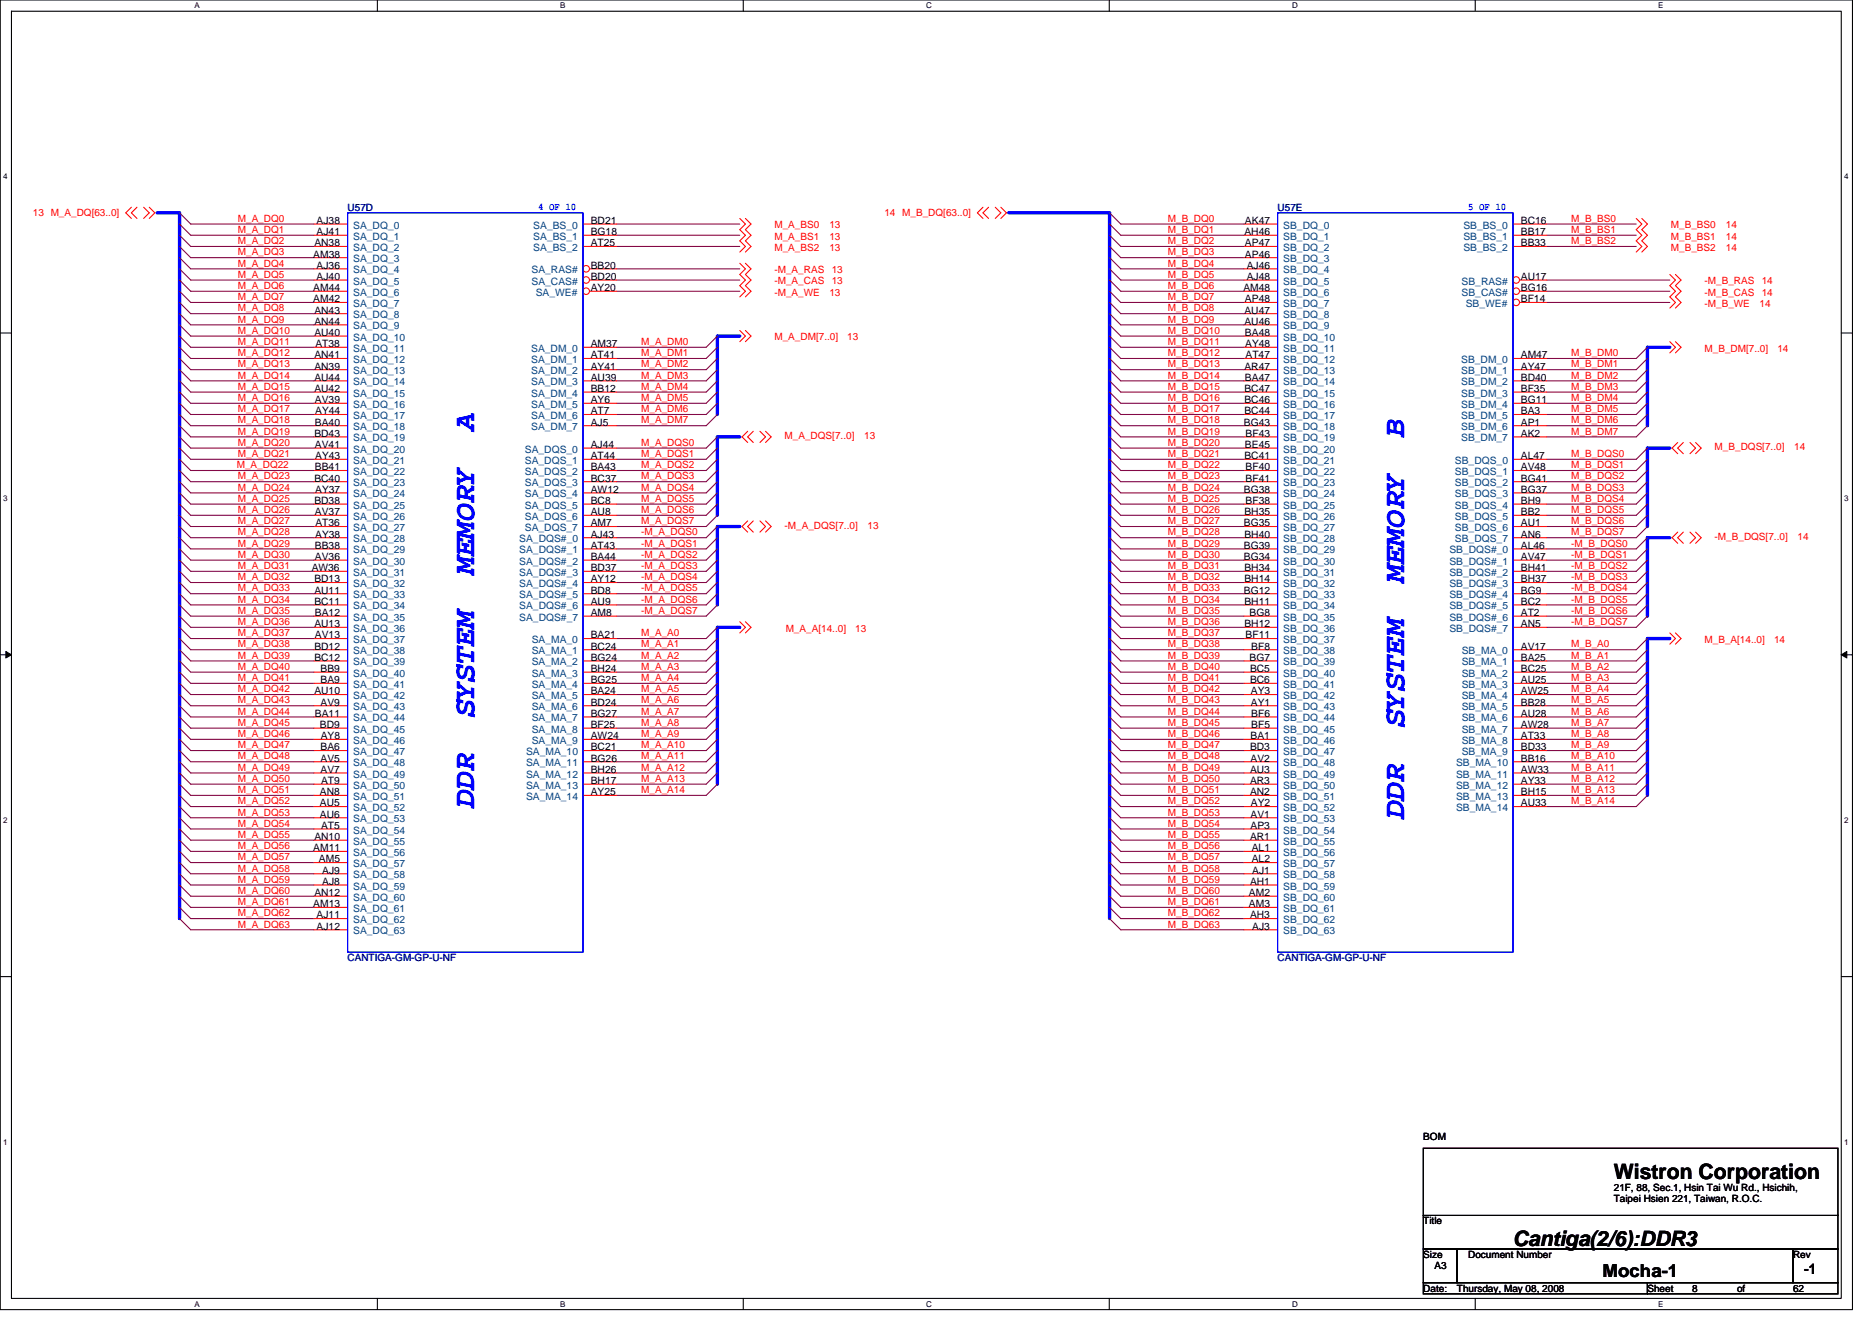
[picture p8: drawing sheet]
<svg xmlns="http://www.w3.org/2000/svg" width="297mm" height="210mm" viewBox="0 0 297 210" stroke-linecap="round" stroke-linejoin="round" font-family="sans-serif">
<defs><g id="words">
<g font-size="4.8" fill="#00f">
<text x="75.2" y="68.5" transform="rotate(-90 75.2 68.5)">A</text>
<text x="222.8" y="69.3" transform="rotate(-90 222.8 69.3)">B</text>
<text x="75.2" y="91.1" transform="rotate(-90 75.2 91.1)">MEMORY</text>
<text x="222.8" y="92.4" transform="rotate(-90 222.8 92.4)">MEMORY</text>
<text x="75.2" y="113.8" transform="rotate(-90 75.2 113.8)">SYSTEM</text>
<text x="222.8" y="115.4" transform="rotate(-90 222.8 115.4)">SYSTEM</text>
<text x="75.2" y="128" transform="rotate(-90 75.2 128)">DDR</text>
<text x="222.8" y="129.8" transform="rotate(-90 222.8 129.8)">DDR</text>
</g>
<g font-size="3.4">
<text x="256.1" y="187.1">Wistron Corporation</text>
<text x="240.1" y="197.8">Cantiga(2/6):DDR3</text>
</g>
<text font-size="2.8" x="254.3" y="202.7">Mocha-1</text>
<text font-size="2.3" x="286.3" y="202.2">-1</text>
<g font-size="1.6" fill="#f00">
<text x="5.2" y="34.3">13 M_A_DQ[63..0]</text>
<text x="37.7" y="35.2">M_A_DQ0</text>
<text x="140.3" y="34.3">14 M_B_DQ[63..0]</text>
<text x="185.3" y="35.2">M_B_DQ0</text>
<text x="249.3" y="35.2">M_B_BS0</text>
<text x="37.7" y="37">M_A_DQ1</text>
<text x="37.7" y="38.8">M_A_DQ2</text>
<text x="37.7" y="40.5">M_A_DQ3</text>
<text x="122.9" y="36.3">M_A_BS0</text>
<text x="122.9" y="38">M_A_BS1</text>
<text x="122.9" y="39.8">M_A_BS2</text>
<text x="131.6" y="36.3">13</text>
<text x="131.6" y="38">13</text>
<text x="131.6" y="39.8">13</text>
<text x="185.3" y="37">M_B_DQ1</text>
<text x="185.3" y="38.8">M_B_DQ2</text>
<text x="185.3" y="40.5">M_B_DQ3</text>
<text x="249.3" y="37">M_B_BS1</text>
<text x="249.3" y="38.8">M_B_BS2</text>
<text x="265.1" y="36.3">M_B_BS0</text>
<text x="265.1" y="38">M_B_BS1</text>
<text x="265.1" y="39.8">M_B_BS2</text>
<text x="273.9" y="36.3">14</text>
<text x="273.9" y="38">14</text>
<text x="273.9" y="39.8">14</text>
<text x="37.7" y="47.6">M_A_DQ7</text>
<text x="37.7" y="44.1">M_A_DQ5</text>
<text x="37.7" y="42.3">M_A_DQ4</text>
<text x="37.7" y="45.9">M_A_DQ6</text>
<text x="122.9" y="45.1">-M_A_CAS</text>
<text x="122.9" y="46.9">-M_A_WE</text>
<text x="122.9" y="43.4">-M_A_RAS</text>
<text x="131.6" y="46.9">13</text>
<text x="132" y="45.1">13</text>
<text x="132" y="43.4">13</text>
<text x="185.3" y="42.3">M_B_DQ4</text>
<text x="185.3" y="44.1">M_B_DQ5</text>
<text x="185.3" y="45.9">M_B_DQ6</text>
<text x="185.3" y="47.6">M_B_DQ7</text>
<text x="270.5" y="46.9">-M_B_CAS</text>
<text x="270.5" y="45.1">-M_B_RAS</text>
<text x="279.5" y="46.9">14</text>
<text x="279.5" y="45.1">14</text>
<text x="37.7" y="53">M_A_DQ10</text>
<text x="37.7" y="51.2">M_A_DQ9</text>
<text x="37.7" y="49.4">M_A_DQ8</text>
<text x="185.3" y="49.4">M_B_DQ8</text>
<text x="185.3" y="51.2">M_B_DQ9</text>
<text x="185.3" y="53">M_B_DQ10</text>
<text x="270.5" y="48.7">-M_B_WE</text>
<text x="279.2" y="48.7">14</text>
<text x="37.7" y="56.5">M_A_DQ12</text>
<text x="37.7" y="58.3">M_A_DQ13</text>
<text x="37.7" y="54.8">M_A_DQ11</text>
<text x="101.7" y="54.8">M_A_DM0</text>
<text x="101.7" y="56.5">M_A_DM1</text>
<text x="101.7" y="58.3">M_A_DM2</text>
<text x="122.9" y="54">M_A_DM[7..0]</text>
<text x="134.4" y="54">13</text>
<text x="185.3" y="54.8">M_B_DQ11</text>
<text x="185.3" y="58.3">M_B_DQ13</text>
<text x="185.3" y="56.5">M_B_DQ12</text>
<text x="249.3" y="56.5">M_B_DM0</text>
<text x="249.3" y="58.3">M_B_DM1</text>
<text x="270.5" y="55.8">M_B_DM[7..0]</text>
<text x="282" y="55.8">14</text>
<text x="37.7" y="61.9">M_A_DQ15</text>
<text x="37.7" y="60.1">M_A_DQ14</text>
<text x="37.7" y="63.6">M_A_DQ16</text>
<text x="37.7" y="65.4">M_A_DQ17</text>
<text x="101.7" y="60.1">M_A_DM3</text>
<text x="101.7" y="61.9">M_A_DM4</text>
<text x="101.7" y="63.6">M_A_DM5</text>
<text x="101.7" y="65.4">M_A_DM6</text>
<text x="185.3" y="61.9">M_B_DQ15</text>
<text x="185.3" y="60.1">M_B_DQ14</text>
<text x="185.3" y="63.6">M_B_DQ16</text>
<text x="185.3" y="65.4">M_B_DQ17</text>
<text x="249.3" y="60.1">M_B_DM2</text>
<text x="249.3" y="61.9">M_B_DM3</text>
<text x="249.3" y="63.6">M_B_DM4</text>
<text x="249.3" y="65.4">M_B_DM5</text>
<text x="37.7" y="70.8">M_A_DQ20</text>
<text x="37.7" y="69">M_A_DQ19</text>
<text x="37.7" y="67.2">M_A_DQ18</text>
<text x="101.7" y="67.2">M_A_DM7</text>
<text x="101.7" y="70.8">M_A_DQS0</text>
<text x="124.5" y="69.7">M_A_DQS[7..0]</text>
<text x="137.1" y="69.7">13</text>
<text x="185.3" y="67.2">M_B_DQ18</text>
<text x="185.3" y="69">M_B_DQ19</text>
<text x="185.3" y="70.8">M_B_DQ20</text>
<text x="249.3" y="67.2">M_B_DM6</text>
<text x="249.3" y="69">M_B_DM7</text>
<text x="272.1" y="71.5">M_B_DQS[7..0]</text>
<text x="284.7" y="71.5">14</text>
<text x="37.6" y="74.3">M_A_DQ22</text>
<text x="37.7" y="76.1">M_A_DQ23</text>
<text x="37.7" y="77.9">M_A_DQ24</text>
<text x="37.7" y="72.5">M_A_DQ21</text>
<text x="101.7" y="74.3">M_A_DQS2</text>
<text x="101.7" y="76.1">M_A_DQS3</text>
<text x="101.7" y="77.9">M_A_DQS4</text>
<text x="101.7" y="72.5">M_A_DQS1</text>
<text x="185.3" y="76.1">M_B_DQ23</text>
<text x="185.3" y="72.5">M_B_DQ21</text>
<text x="185.3" y="74.3">M_B_DQ22</text>
<text x="185.3" y="77.9">M_B_DQ24</text>
<text x="249.3" y="72.5">M_B_DQS0</text>
<text x="249.3" y="74.3">M_B_DQS1</text>
<text x="249.3" y="76.1">M_B_DQS2</text>
<text x="249.3" y="77.9">M_B_DQS3</text>
<text x="37.7" y="83.2">M_A_DQ27</text>
<text x="37.7" y="79.7">M_A_DQ25</text>
<text x="37.7" y="81.4">M_A_DQ26</text>
<text x="101.7" y="79.7">M_A_DQS5</text>
<text x="101.7" y="83.2">M_A_DQS7</text>
<text x="101.7" y="81.4">M_A_DQS6</text>
<text x="124.5" y="83.9">-M_A_DQS[7..0]</text>
<text x="137.7" y="83.9">13</text>
<text x="185.3" y="81.4">M_B_DQ26</text>
<text x="185.3" y="79.7">M_B_DQ25</text>
<text x="185.3" y="83.2">M_B_DQ27</text>
<text x="249.3" y="79.7">M_B_DQS4</text>
<text x="249.3" y="81.4">M_B_DQS5</text>
<text x="249.3" y="83.2">M_B_DQS6</text>
<text x="37.7" y="88.5">M_A_DQ30</text>
<text x="37.7" y="85">M_A_DQ28</text>
<text x="37.7" y="86.8">M_A_DQ29</text>
<text x="101.7" y="85">-M_A_DQS0</text>
<text x="101.7" y="86.8">-M_A_DQS1</text>
<text x="101.7" y="88.5">-M_A_DQS2</text>
<text x="185.3" y="85">M_B_DQ28</text>
<text x="185.3" y="86.8">M_B_DQ29</text>
<text x="185.3" y="88.5">M_B_DQ30</text>
<text x="249.3" y="86.8">-M_B_DQS0</text>
<text x="249.3" y="88.5">-M_B_DQS1</text>
<text x="249.3" y="85">M_B_DQS7</text>
<text x="272.1" y="85.7">-M_B_DQS[7..0]</text>
<text x="285.2" y="85.7">14</text>
<text x="37.7" y="95.7">M_A_DQ34</text>
<text x="37.7" y="90.3">M_A_DQ31</text>
<text x="37.7" y="92.1">M_A_DQ32</text>
<text x="37.7" y="93.9">M_A_DQ33</text>
<text x="101.7" y="90.3">-M_A_DQS3</text>
<text x="101.7" y="95.7">-M_A_DQS6</text>
<text x="101.7" y="92.1">-M_A_DQS4</text>
<text x="101.7" y="93.9">-M_A_DQS5</text>
<text x="185.3" y="90.3">M_B_DQ31</text>
<text x="185.3" y="92.1">M_B_DQ32</text>
<text x="185.3" y="93.9">M_B_DQ33</text>
<text x="185.3" y="95.7">M_B_DQ34</text>
<text x="249.3" y="90.3">-M_B_DQS2</text>
<text x="249.3" y="92.1">-M_B_DQS3</text>
<text x="249.3" y="93.9">-M_B_DQS4</text>
<text x="249.3" y="95.7">-M_B_DQS5</text>
<text x="37.7" y="99.2">M_A_DQ36</text>
<text x="37.7" y="101">M_A_DQ37</text>
<text x="37.7" y="97.4">M_A_DQ35</text>
<text x="101.7" y="101">M_A_A0</text>
<text x="101.7" y="97.4">-M_A_DQS7</text>
<text x="124.7" y="100.3">M_A_A[14..0]</text>
<text x="135.7" y="100.3">13</text>
<text x="185.3" y="97.4">M_B_DQ35</text>
<text x="185.3" y="101">M_B_DQ37</text>
<text x="185.3" y="99.2">M_B_DQ36</text>
<text x="249.3" y="97.4">-M_B_DQS6</text>
<text x="249.3" y="99.2">-M_B_DQS7</text>
<text x="37.7" y="106.3">M_A_DQ40</text>
<text x="37.7" y="104.5">M_A_DQ39</text>
<text x="37.7" y="102.8">M_A_DQ38</text>
<text x="101.7" y="106.3">M_A_A3</text>
<text x="101.7" y="102.8">M_A_A1</text>
<text x="101.7" y="104.5">M_A_A2</text>
<text x="185.3" y="104.5">M_B_DQ39</text>
<text x="185.3" y="102.8">M_B_DQ38</text>
<text x="185.3" y="106.3">M_B_DQ40</text>
<text x="249.3" y="102.8">M_B_A0</text>
<text x="249.3" y="104.5">M_B_A1</text>
<text x="249.3" y="106.3">M_B_A2</text>
<text x="270.5" y="102">M_B_A[14..0]</text>
<text x="281.5" y="102">14</text>
<text x="37.7" y="113.4">M_A_DQ44</text>
<text x="37.7" y="109.9">M_A_DQ42</text>
<text x="37.7" y="111.7">M_A_DQ43</text>
<text x="37.7" y="108.1">M_A_DQ41</text>
<text x="101.7" y="111.7">M_A_A6</text>
<text x="101.7" y="109.9">M_A_A5</text>
<text x="101.7" y="113.4">M_A_A7</text>
<text x="101.7" y="108.1">M_A_A4</text>
<text x="185.3" y="113.4">M_B_DQ44</text>
<text x="185.3" y="109.9">M_B_DQ42</text>
<text x="185.3" y="108.1">M_B_DQ41</text>
<text x="185.3" y="111.7">M_B_DQ43</text>
<text x="249.3" y="108.1">M_B_A3</text>
<text x="249.3" y="109.9">M_B_A4</text>
<text x="249.3" y="111.7">M_B_A5</text>
<text x="249.3" y="113.4">M_B_A6</text>
<text x="37.7" y="118.8">M_A_DQ47</text>
<text x="37.7" y="117">M_A_DQ46</text>
<text x="37.7" y="115.2">M_A_DQ45</text>
<text x="101.7" y="118.8">M_A_A10</text>
<text x="101.7" y="115.2">M_A_A8</text>
<text x="101.7" y="117">M_A_A9</text>
<text x="185.3" y="115.2">M_B_DQ45</text>
<text x="185.3" y="118.8">M_B_DQ47</text>
<text x="185.3" y="117">M_B_DQ46</text>
<text x="249.3" y="118.8">M_B_A9</text>
<text x="249.3" y="117">M_B_A8</text>
<text x="249.3" y="115.2">M_B_A7</text>
<text x="37.7" y="125.9">M_A_DQ51</text>
<text x="37.7" y="120.5">M_A_DQ48</text>
<text x="37.7" y="122.3">M_A_DQ49</text>
<text x="37.7" y="124.1">M_A_DQ50</text>
<text x="101.7" y="124.1">M_A_A13</text>
<text x="101.7" y="120.5">M_A_A11</text>
<text x="101.7" y="122.3">M_A_A12</text>
<text x="101.7" y="125.9">M_A_A14</text>
<text x="185.3" y="120.5">M_B_DQ48</text>
<text x="185.3" y="122.3">M_B_DQ49</text>
<text x="185.3" y="124.1">M_B_DQ50</text>
<text x="185.3" y="125.9">M_B_DQ51</text>
<text x="249.3" y="124.1">M_B_A12</text>
<text x="249.3" y="122.3">M_B_A11</text>
<text x="249.3" y="125.9">M_B_A13</text>
<text x="249.3" y="120.5">M_B_A10</text>
<text x="37.7" y="131.2">M_A_DQ54</text>
<text x="37.7" y="129.4">M_A_DQ53</text>
<text x="37.7" y="127.7">M_A_DQ52</text>
<text x="185.3" y="129.4">M_B_DQ53</text>
<text x="185.3" y="127.7">M_B_DQ52</text>
<text x="185.3" y="131.2">M_B_DQ54</text>
<text x="249.3" y="127.7">M_B_A14</text>
<text x="37.7" y="136.5">M_A_DQ57</text>
<text x="37.7" y="133">M_A_DQ55</text>
<text x="37.7" y="134.8">M_A_DQ56</text>
<text x="185.3" y="133">M_B_DQ55</text>
<text x="185.3" y="136.5">M_B_DQ57</text>
<text x="185.3" y="134.8">M_B_DQ56</text>
<text x="37.7" y="140.1">M_A_DQ59</text>
<text x="37.7" y="141.9">M_A_DQ60</text>
<text x="37.7" y="143.7">M_A_DQ61</text>
<text x="37.7" y="138.3">M_A_DQ58</text>
<text x="185.3" y="141.9">M_B_DQ60</text>
<text x="185.3" y="138.3">M_B_DQ58</text>
<text x="185.3" y="143.7">M_B_DQ61</text>
<text x="185.3" y="140.1">M_B_DQ59</text>
<text x="37.7" y="147.2">M_A_DQ63</text>
<text x="37.7" y="145.4">M_A_DQ62</text>
<text x="185.3" y="147.2">M_B_DQ63</text>
<text x="185.3" y="145.4">M_B_DQ62</text>
</g>
<g font-size="1.6">
<text x="50.2" y="35.5">AJ38</text>
<text x="93.7" y="35.5">BD21</text>
<text x="197.5" y="35.5">AK47</text>
<text x="241.3" y="35.5">BC16</text>
<text x="49.7" y="40.9">AM38</text>
<text x="49.9" y="39.1">AN38</text>
<text x="50.2" y="37.3">AJ41</text>
<text x="93.7" y="37.3">BG18</text>
<text x="93.7" y="39.1">AT25</text>
<text x="197.5" y="37.3">AH46</text>
<text x="197.5" y="39.1">AP47</text>
<text x="197.5" y="40.9">AP46</text>
<text x="241.3" y="37.3">BB17</text>
<text x="241.3" y="39.1">BB33</text>
<text x="49.7" y="46.2">AM44</text>
<text x="49.7" y="48">AM42</text>
<text x="50.2" y="42.7">AJ36</text>
<text x="50.2" y="44.4">AJ40</text>
<text x="93.7" y="46.2">AY20</text>
<text x="93.7" y="44.4">BD20</text>
<text x="93.7" y="42.7">BB20</text>
<text x="197.3" y="46.2">AM48</text>
<text x="197.5" y="48">AP48</text>
<text x="197.8" y="42.7">AJ46</text>
<text x="197.8" y="44.4">AJ48</text>
<text x="241.3" y="48">BF14</text>
<text x="241.3" y="46.2">BG16</text>
<text x="241.3" y="44.4">AU17</text>
<text x="49.9" y="53.3">AU40</text>
<text x="49.9" y="49.8">AN43</text>
<text x="49.9" y="51.5">AN44</text>
<text x="197.5" y="49.8">AU47</text>
<text x="197.5" y="51.5">AU46</text>
<text x="197.5" y="53.3">BA48</text>
<text x="49.9" y="56.9">AN41</text>
<text x="49.9" y="58.7">AN39</text>
<text x="50.1" y="55.1">AT38</text>
<text x="93.7" y="55.1">AM37</text>
<text x="93.7" y="56.9">AT41</text>
<text x="93.7" y="58.7">AY41</text>
<text x="197.5" y="58.7">AR47</text>
<text x="197.6" y="55.1">AY48</text>
<text x="197.6" y="56.9">AT47</text>
<text x="241.3" y="56.9">AM47</text>
<text x="241.3" y="58.7">AY47</text>
<text x="49.9" y="60.4">AU44</text>
<text x="49.9" y="62.2">AU42</text>
<text x="50" y="64">AV39</text>
<text x="50" y="65.8">AY44</text>
<text x="93.7" y="60.4">AU39</text>
<text x="93.7" y="62.2">BB12</text>
<text x="93.7" y="64">AY6</text>
<text x="93.7" y="65.8">AT7</text>
<text x="197.5" y="62.2">BC47</text>
<text x="197.5" y="64">BC46</text>
<text x="197.5" y="65.8">BC44</text>
<text x="197.5" y="60.4">BA47</text>
<text x="241.3" y="60.4">BD40</text>
<text x="241.3" y="62.2">BF35</text>
<text x="241.3" y="64">BG11</text>
<text x="241.3" y="65.8">BA3</text>
<text x="49.9" y="69.3">BD43</text>
<text x="50" y="67.5">BA40</text>
<text x="50" y="71.1">AV41</text>
<text x="93.7" y="71.1">AJ44</text>
<text x="93.7" y="67.5">AJ5</text>
<text x="197.4" y="67.5">BG43</text>
<text x="197.5" y="71.1">BE45</text>
<text x="197.7" y="69.3">BF43</text>
<text x="241.3" y="67.5">AP1</text>
<text x="241.3" y="69.3">AK2</text>
<text x="49.9" y="76.4">BC40</text>
<text x="50" y="74.7">BB41</text>
<text x="50" y="72.9">AY43</text>
<text x="93.7" y="72.9">AT44</text>
<text x="93.7" y="74.7">BA43</text>
<text x="93.7" y="76.4">BC37</text>
<text x="197.5" y="72.9">BC41</text>
<text x="197.7" y="74.7">BF40</text>
<text x="197.7" y="76.4">BF41</text>
<text x="241.3" y="72.9">AL47</text>
<text x="241.3" y="74.7">AV48</text>
<text x="241.3" y="76.4">BG41</text>
<text x="49.9" y="80">BD38</text>
<text x="50" y="81.8">AV37</text>
<text x="50" y="78.2">AY37</text>
<text x="50.1" y="83.5">AT36</text>
<text x="93.7" y="78.2">AW12</text>
<text x="93.7" y="80">BC8</text>
<text x="93.7" y="81.8">AU8</text>
<text x="93.7" y="83.5">AM7</text>
<text x="197.4" y="78.2">BG38</text>
<text x="197.4" y="83.5">BG35</text>
<text x="197.5" y="81.8">BH35</text>
<text x="197.7" y="80">BF38</text>
<text x="241.3" y="78.2">BG37</text>
<text x="241.3" y="80">BH9</text>
<text x="241.3" y="81.8">BB2</text>
<text x="241.3" y="83.5">AU1</text>
<text x="50" y="87.1">BB38</text>
<text x="50" y="88.9">AV36</text>
<text x="50" y="85.3">AY38</text>
<text x="93.7" y="85.3">AJ43</text>
<text x="93.7" y="87.1">AT43</text>
<text x="93.7" y="88.9">BA44</text>
<text x="197.4" y="87.1">BG39</text>
<text x="197.4" y="88.9">BG34</text>
<text x="197.5" y="85.3">BH40</text>
<text x="241.3" y="85.3">AN6</text>
<text x="241.3" y="87.1">AL46</text>
<text x="241.3" y="88.9">AV47</text>
<text x="49.5" y="90.7">AW36</text>
<text x="49.9" y="92.4">BD13</text>
<text x="49.9" y="94.2">AU11</text>
<text x="49.9" y="96">BC11</text>
<text x="93.7" y="90.7">BD37</text>
<text x="93.7" y="92.4">AY12</text>
<text x="93.7" y="94.2">BD8</text>
<text x="93.7" y="96">AU9</text>
<text x="197.4" y="94.2">BG12</text>
<text x="197.5" y="90.7">BH34</text>
<text x="197.5" y="92.4">BH14</text>
<text x="197.5" y="96">BH11</text>
<text x="241.3" y="90.7">BH41</text>
<text x="241.3" y="92.4">BH37</text>
<text x="241.3" y="94.2">BG9</text>
<text x="241.3" y="96">BC2</text>
<text x="49.9" y="99.5">AU13</text>
<text x="50" y="97.8">BA12</text>
<text x="50" y="101.3">AV13</text>
<text x="93.7" y="101.3">BA21</text>
<text x="93.7" y="97.8">AM8</text>
<text x="197.5" y="99.5">BH12</text>
<text x="197.7" y="101.3">BF11</text>
<text x="198.3" y="97.8">BG8</text>
<text x="241.3" y="97.8">AT2</text>
<text x="241.3" y="99.5">AN5</text>
<text x="49.9" y="103.1">BD12</text>
<text x="49.9" y="104.9">BC12</text>
<text x="50.9" y="106.7">BB9</text>
<text x="93.7" y="103.1">BC24</text>
<text x="93.7" y="104.9">BG24</text>
<text x="93.7" y="106.7">BH24</text>
<text x="198.3" y="104.9">BG7</text>
<text x="198.3" y="106.7">BC5</text>
<text x="198.5" y="103.1">BF8</text>
<text x="241.3" y="103.1">AV17</text>
<text x="241.3" y="104.9">BA25</text>
<text x="241.3" y="106.7">BC25</text>
<text x="49.9" y="110.2">AU10</text>
<text x="50" y="113.8">BA11</text>
<text x="50.9" y="108.4">BA9</text>
<text x="50.9" y="112">AV9</text>
<text x="93.7" y="108.4">BG25</text>
<text x="93.7" y="110.2">BA24</text>
<text x="93.7" y="112">BD24</text>
<text x="93.7" y="113.8">BG27</text>
<text x="198.3" y="108.4">BC6</text>
<text x="198.5" y="110.2">AY3</text>
<text x="198.5" y="112">AY1</text>
<text x="198.5" y="113.8">BF6</text>
<text x="241.3" y="108.4">AU25</text>
<text x="241.3" y="110.2">AW25</text>
<text x="241.3" y="112">BB28</text>
<text x="241.3" y="113.8">AU28</text>
<text x="50.8" y="115.5">BD9</text>
<text x="50.9" y="119.1">BA6</text>
<text x="50.9" y="117.3">AY8</text>
<text x="93.7" y="115.5">BF25</text>
<text x="93.7" y="117.3">AW24</text>
<text x="93.7" y="119.1">BC21</text>
<text x="198.3" y="119.1">BD3</text>
<text x="198.4" y="117.3">BA1</text>
<text x="198.5" y="115.5">BF5</text>
<text x="241.3" y="115.5">AW28</text>
<text x="241.3" y="117.3">AT33</text>
<text x="241.3" y="119.1">BD33</text>
<text x="50.9" y="120.9">AV5</text>
<text x="50.9" y="122.7">AV7</text>
<text x="50.9" y="124.4">AT9</text>
<text x="93.7" y="120.9">BG26</text>
<text x="93.7" y="122.7">BH26</text>
<text x="93.7" y="124.4">BH17</text>
<text x="198.3" y="122.7">AU3</text>
<text x="198.3" y="124.4">AR3</text>
<text x="198.4" y="120.9">AV2</text>
<text x="241.3" y="120.9">BB16</text>
<text x="241.3" y="122.7">AW33</text>
<text x="241.3" y="124.4">AY33</text>
<text x="50.8" y="126.2">AN8</text>
<text x="50.8" y="128">AU5</text>
<text x="50.8" y="129.8">AU6</text>
<text x="50.9" y="131.6">AT5</text>
<text x="93.7" y="126.2">AY25</text>
<text x="198.3" y="126.2">AN2</text>
<text x="198.4" y="129.8">AV1</text>
<text x="198.4" y="131.6">AP3</text>
<text x="198.5" y="128">AY2</text>
<text x="241.3" y="126.2">BH15</text>
<text x="241.3" y="128">AU33</text>
<text x="49.7" y="135.1">AM11</text>
<text x="49.9" y="133.3">AN10</text>
<text x="50.6" y="136.9">AM5</text>
<text x="198.3" y="133.3">AR1</text>
<text x="198.6" y="135.1">AL1</text>
<text x="198.6" y="136.9">AL2</text>
<text x="49.7" y="144">AM13</text>
<text x="49.9" y="142.2">AN12</text>
<text x="51.1" y="138.7">AJ9</text>
<text x="51.1" y="140.4">AJ8</text>
<text x="198.2" y="142.2">AM2</text>
<text x="198.2" y="144">AM3</text>
<text x="198.3" y="140.4">AH1</text>
<text x="198.7" y="138.7">AJ1</text>
<text x="50.2" y="145.8">AJ11</text>
<text x="50.2" y="147.6">AJ12</text>
<text x="198.3" y="145.8">AH3</text>
<text x="198.7" y="147.6">AJ3</text>
<text x="225.8" y="181">BOM</text>
<text x="256.1" y="189">21F, 88, Sec.1, Hsin Tai Wu Rd., Hsichih,</text>
<text x="256.1" y="190.8">Taipei Hsien 221, Taiwan, R.O.C.</text>
<text x="225.8" y="194.3">Title</text>
<text x="225.8" y="199.7">Size</text>
<text x="227.6" y="201.4">A3</text>
<text x="233" y="199.7">Document Number</text>
<text x="284.5" y="199.7">Rev</text>
<text x="225.8" y="205">Date:</text>
<text x="231.2" y="205">Thursday, May 08, 2008</text>
<text x="261.4" y="205">Sheet</text>
<text x="268.5" y="205">8</text>
<text x="275.6" y="205">of</text>
<text x="284.5" y="205">62</text>
</g>
<g font-size="1.6" fill="#000080">
<text x="55.2" y="33.4">U57D</text>
<text x="202.7" y="33.4">U57E</text>
<text x="55.2" y="152.5">CANTIGA-GM-GP-U-NF</text>
<text x="202.7" y="152.5">CANTIGA-GM-GP-U-NF</text>
</g>
<g font-size="1.6" fill="#00f">
<text x="85.4" y="33.3">4 OF 10</text>
<text x="233" y="33.3">5 OF 10</text>
</g>
<g font-size="1.6" fill="#004080">
<text x="56" y="36.3">SA_DQ_0</text>
<text x="56" y="38.1">SA_DQ_1</text>
<text x="56" y="39.8">SA_DQ_2</text>
<text x="56" y="41.6">SA_DQ_3</text>
<text x="84.6" y="36.3">SA_BS_0</text>
<text x="84.6" y="38.1">SA_BS_1</text>
<text x="84.6" y="39.8">SA_BS_2</text>
<text x="203.6" y="36.3">SB_DQ_0</text>
<text x="203.6" y="38.1">SB_DQ_1</text>
<text x="203.6" y="39.8">SB_DQ_2</text>
<text x="203.6" y="41.6">SB_DQ_3</text>
<text x="232.2" y="36.3">SB_BS_0</text>
<text x="232.2" y="38.1">SB_BS_1</text>
<text x="232.2" y="39.8">SB_BS_2</text>
<text x="56" y="43.4">SA_DQ_4</text>
<text x="56" y="45.2">SA_DQ_5</text>
<text x="56" y="46.9">SA_DQ_6</text>
<text x="84.3" y="45.2">SA_CAS#</text>
<text x="84.3" y="43.4">SA_RAS#</text>
<text x="85" y="46.9">SA_WE#</text>
<text x="203.6" y="43.4">SB_DQ_4</text>
<text x="203.6" y="45.2">SB_DQ_5</text>
<text x="203.6" y="46.9">SB_DQ_6</text>
<text x="231.9" y="46.9">SB_CAS#</text>
<text x="231.9" y="45.2">SB_RAS#</text>
<text x="56" y="48.7">SA_DQ_7</text>
<text x="56" y="50.5">SA_DQ_8</text>
<text x="56" y="52.3">SA_DQ_9</text>
<text x="203.6" y="48.7">SB_DQ_7</text>
<text x="203.6" y="50.5">SB_DQ_8</text>
<text x="203.6" y="52.3">SB_DQ_9</text>
<text x="232.6" y="48.7">SB_WE#</text>
<text x="56" y="54.1">SA_DQ_10</text>
<text x="56" y="55.8">SA_DQ_11</text>
<text x="56" y="57.6">SA_DQ_12</text>
<text x="56" y="59.4">SA_DQ_13</text>
<text x="84.3" y="55.8">SA_DM_0</text>
<text x="84.3" y="57.6">SA_DM_1</text>
<text x="84.3" y="59.4">SA_DM_2</text>
<text x="203.6" y="54.1">SB_DQ_10</text>
<text x="203.6" y="55.8">SB_DQ_11</text>
<text x="203.6" y="57.6">SB_DQ_12</text>
<text x="203.6" y="59.4">SB_DQ_13</text>
<text x="231.9" y="57.6">SB_DM_0</text>
<text x="231.9" y="59.4">SB_DM_1</text>
<text x="56" y="61.2">SA_DQ_14</text>
<text x="56" y="62.9">SA_DQ_15</text>
<text x="56" y="64.7">SA_DQ_16</text>
<text x="84.3" y="61.2">SA_DM_3</text>
<text x="84.3" y="62.9">SA_DM_4</text>
<text x="84.3" y="64.7">SA_DM_5</text>
<text x="203.6" y="61.2">SB_DQ_14</text>
<text x="203.6" y="62.9">SB_DQ_15</text>
<text x="203.6" y="64.7">SB_DQ_16</text>
<text x="231.9" y="61.2">SB_DM_2</text>
<text x="231.9" y="62.9">SB_DM_3</text>
<text x="231.9" y="64.7">SB_DM_4</text>
<text x="56" y="66.5">SA_DQ_17</text>
<text x="56" y="68.3">SA_DQ_18</text>
<text x="56" y="70.1">SA_DQ_19</text>
<text x="56" y="71.8">SA_DQ_20</text>
<text x="83.3" y="71.8">SA_DQS_0</text>
<text x="84.3" y="66.5">SA_DM_6</text>
<text x="84.3" y="68.3">SA_DM_7</text>
<text x="203.6" y="66.5">SB_DQ_17</text>
<text x="203.6" y="68.3">SB_DQ_18</text>
<text x="203.6" y="70.1">SB_DQ_19</text>
<text x="203.6" y="71.8">SB_DQ_20</text>
<text x="231.9" y="66.5">SB_DM_5</text>
<text x="231.9" y="68.3">SB_DM_6</text>
<text x="231.9" y="70.1">SB_DM_7</text>
<text x="56" y="73.6">SA_DQ_21</text>
<text x="56" y="75.4">SA_DQ_22</text>
<text x="56" y="77.2">SA_DQ_23</text>
<text x="83.3" y="73.6">SA_DQS_1</text>
<text x="83.3" y="75.4">SA_DQS_2</text>
<text x="83.3" y="77.2">SA_DQS_3</text>
<text x="203.6" y="73.6">SB_DQ_21</text>
<text x="203.6" y="75.4">SB_DQ_22</text>
<text x="203.6" y="77.2">SB_DQ_23</text>
<text x="230.9" y="73.6">SB_DQS_0</text>
<text x="230.9" y="75.4">SB_DQS_1</text>
<text x="230.9" y="77.2">SB_DQS_2</text>
<text x="56" y="79">SA_DQ_24</text>
<text x="56" y="80.7">SA_DQ_25</text>
<text x="56" y="82.5">SA_DQ_26</text>
<text x="83.3" y="79">SA_DQS_4</text>
<text x="83.3" y="80.7">SA_DQS_5</text>
<text x="83.3" y="82.5">SA_DQS_6</text>
<text x="203.6" y="79">SB_DQ_24</text>
<text x="203.6" y="80.7">SB_DQ_25</text>
<text x="203.6" y="82.5">SB_DQ_26</text>
<text x="230.9" y="79">SB_DQS_3</text>
<text x="230.9" y="80.7">SB_DQS_4</text>
<text x="230.9" y="82.5">SB_DQS_5</text>
<text x="56" y="84.3">SA_DQ_27</text>
<text x="56" y="86.1">SA_DQ_28</text>
<text x="56" y="87.8">SA_DQ_29</text>
<text x="56" y="89.6">SA_DQ_30</text>
<text x="82.4" y="86.1">SA_DQS#_0</text>
<text x="82.4" y="87.8">SA_DQS#_1</text>
<text x="82.4" y="89.6">SA_DQS#_2</text>
<text x="83.3" y="84.3">SA_DQS_7</text>
<text x="203.6" y="84.3">SB_DQ_27</text>
<text x="203.6" y="86.1">SB_DQ_28</text>
<text x="203.6" y="87.8">SB_DQ_29</text>
<text x="203.6" y="89.6">SB_DQ_30</text>
<text x="230" y="87.8">SB_DQS#_0</text>
<text x="230" y="89.6">SB_DQS#_1</text>
<text x="230.9" y="84.3">SB_DQS_6</text>
<text x="230.9" y="86.1">SB_DQS_7</text>
<text x="56" y="91.4">SA_DQ_31</text>
<text x="56" y="93.2">SA_DQ_32</text>
<text x="56" y="95">SA_DQ_33</text>
<text x="82.4" y="91.4">SA_DQS#_3</text>
<text x="82.4" y="93.2">SA_DQS#_4</text>
<text x="82.4" y="95">SA_DQS#_5</text>
<text x="203.6" y="91.4">SB_DQ_31</text>
<text x="203.6" y="93.2">SB_DQ_32</text>
<text x="203.6" y="95">SB_DQ_33</text>
<text x="230" y="91.4">SB_DQS#_2</text>
<text x="230" y="93.2">SB_DQS#_3</text>
<text x="230" y="95">SB_DQS#_4</text>
<text x="56" y="96.7">SA_DQ_34</text>
<text x="56" y="98.5">SA_DQ_35</text>
<text x="56" y="100.3">SA_DQ_36</text>
<text x="82.4" y="96.7">SA_DQS#_6</text>
<text x="82.4" y="98.5">SA_DQS#_7</text>
<text x="203.6" y="96.7">SB_DQ_34</text>
<text x="203.6" y="98.5">SB_DQ_35</text>
<text x="203.6" y="100.3">SB_DQ_36</text>
<text x="230" y="96.7">SB_DQS#_5</text>
<text x="230" y="98.5">SB_DQS#_6</text>
<text x="230" y="100.3">SB_DQS#_7</text>
<text x="56" y="102.1">SA_DQ_37</text>
<text x="56" y="103.8">SA_DQ_38</text>
<text x="56" y="105.6">SA_DQ_39</text>
<text x="56" y="107.4">SA_DQ_40</text>
<text x="84.4" y="102.1">SA_MA_0</text>
<text x="84.4" y="103.8">SA_MA_1</text>
<text x="84.4" y="105.6">SA_MA_2</text>
<text x="84.4" y="107.4">SA_MA_3</text>
<text x="203.6" y="102.1">SB_DQ_37</text>
<text x="203.6" y="103.8">SB_DQ_38</text>
<text x="203.6" y="105.6">SB_DQ_39</text>
<text x="203.6" y="107.4">SB_DQ_40</text>
<text x="231.9" y="103.8">SB_MA_0</text>
<text x="231.9" y="105.6">SB_MA_1</text>
<text x="231.9" y="107.4">SB_MA_2</text>
<text x="56" y="109.2">SA_DQ_41</text>
<text x="56" y="111">SA_DQ_42</text>
<text x="56" y="112.7">SA_DQ_43</text>
<text x="84.4" y="109.2">SA_MA_4</text>
<text x="84.4" y="111">SA_MA_5</text>
<text x="84.4" y="112.7">SA_MA_6</text>
<text x="203.6" y="109.2">SB_DQ_41</text>
<text x="203.6" y="111">SB_DQ_42</text>
<text x="203.6" y="112.7">SB_DQ_43</text>
<text x="231.9" y="109.2">SB_MA_3</text>
<text x="231.9" y="111">SB_MA_4</text>
<text x="231.9" y="112.7">SB_MA_5</text>
<text x="56" y="114.5">SA_DQ_44</text>
<text x="56" y="116.3">SA_DQ_45</text>
<text x="56" y="118.1">SA_DQ_46</text>
<text x="56" y="119.8">SA_DQ_47</text>
<text x="83.5" y="119.8">SA_MA_10</text>
<text x="84.4" y="114.5">SA_MA_7</text>
<text x="84.4" y="116.3">SA_MA_8</text>
<text x="84.4" y="118.1">SA_MA_9</text>
<text x="203.6" y="114.5">SB_DQ_44</text>
<text x="203.6" y="116.3">SB_DQ_45</text>
<text x="203.6" y="118.1">SB_DQ_46</text>
<text x="203.6" y="119.8">SB_DQ_47</text>
<text x="231.9" y="114.5">SB_MA_6</text>
<text x="231.9" y="116.3">SB_MA_7</text>
<text x="231.9" y="118.1">SB_MA_8</text>
<text x="231.9" y="119.8">SB_MA_9</text>
<text x="56" y="121.6">SA_DQ_48</text>
<text x="56" y="123.4">SA_DQ_49</text>
<text x="56" y="125.2">SA_DQ_50</text>
<text x="83.5" y="121.6">SA_MA_11</text>
<text x="83.5" y="123.4">SA_MA_12</text>
<text x="83.5" y="125.2">SA_MA_13</text>
<text x="203.6" y="121.6">SB_DQ_48</text>
<text x="203.6" y="123.4">SB_DQ_49</text>
<text x="203.6" y="125.2">SB_DQ_50</text>
<text x="231.1" y="121.6">SB_MA_10</text>
<text x="231.1" y="123.4">SB_MA_11</text>
<text x="231.1" y="125.2">SB_MA_12</text>
<text x="56" y="127">SA_DQ_51</text>
<text x="56" y="128.7">SA_DQ_52</text>
<text x="56" y="130.5">SA_DQ_53</text>
<text x="83.5" y="127">SA_MA_14</text>
<text x="203.6" y="127">SB_DQ_51</text>
<text x="203.6" y="128.7">SB_DQ_52</text>
<text x="203.6" y="130.5">SB_DQ_53</text>
<text x="231.1" y="127">SB_MA_13</text>
<text x="231.1" y="128.7">SB_MA_14</text>
<text x="56" y="132.3">SA_DQ_54</text>
<text x="56" y="134.1">SA_DQ_55</text>
<text x="56" y="135.8">SA_DQ_56</text>
<text x="56" y="137.6">SA_DQ_57</text>
<text x="203.6" y="132.3">SB_DQ_54</text>
<text x="203.6" y="134.1">SB_DQ_55</text>
<text x="203.6" y="135.8">SB_DQ_56</text>
<text x="203.6" y="137.6">SB_DQ_57</text>
<text x="56" y="139.4">SA_DQ_58</text>
<text x="56" y="141.2">SA_DQ_59</text>
<text x="56" y="143">SA_DQ_60</text>
<text x="203.6" y="139.4">SB_DQ_58</text>
<text x="203.6" y="141.2">SB_DQ_59</text>
<text x="203.6" y="143">SB_DQ_60</text>
<text x="56" y="144.7">SA_DQ_61</text>
<text x="56" y="146.5">SA_DQ_62</text>
<text x="56" y="148.3">SA_DQ_63</text>
<text x="203.6" y="144.7">SB_DQ_61</text>
<text x="203.6" y="146.5">SB_DQ_62</text>
<text x="203.6" y="148.3">SB_DQ_63</text>
</g>
<g font-size="1.3">
<text x="30.8" y="1.3">A</text>
<text x="88.9" y="1.3">B</text>
<text x="147" y="1.3">C</text>
<text x="205" y="1.3">D</text>
<text x="263.1" y="1.3">E</text>
<text x=".5" y="28.4">4</text>
<text x="292.6" y="28.4">4</text>
<text x=".5" y="79.5">3</text>
<text x="292.6" y="79.5">3</text>
<text x=".5" y="130.6">2</text>
<text x="292.6" y="130.6">2</text>
<text x=".5" y="181.7">1</text>
<text x="292.6" y="181.7">1</text>
<text x="30.8" y="207.4">A</text>
<text x="88.9" y="207.4">B</text>
<text x="147" y="207.4">C</text>
<text x="205" y="207.4">D</text>
<text x="263.1" y="207.4">E</text>
</g>
</g></defs>
<path d="M0 0h293.9v207.9h-293.9zM1.8 1.8h290.4v204.3h-290.4z" fill="none" stroke="#000" stroke-width=".17"/>
<g fill="#fff">
<path d="M30.8 .2h.9v1.4h-.9z"/>
<path d="M30.8 206.3h.9v1.4h-.9z"/>
</g>
<path d="M59.9 0v1.8M59.9 206.1v1.8" fill="none" stroke="#000" stroke-width=".17"/>
<g fill="#fff">
<path d="M88.9 .2h.8v1.4h-.8z"/>
<path d="M88.9 206.3h.8v1.4h-.8z"/>
</g>
<path d="M117.9 0v1.8M117.9 206.1v1.8" fill="none" stroke="#000" stroke-width=".17"/>
<g fill="#fff">
<path d="M147 .2h.9v1.4h-.9z"/>
<path d="M147 206.3h.9v1.4h-.9z"/>
</g>
<path d="M176 0v1.8M176 206.1v1.8" fill="none" stroke="#000" stroke-width=".17"/>
<g fill="#fff">
<path d="M205 .2h.9v1.4h-.9z"/>
<path d="M205 206.3h.9v1.4h-.9z"/>
</g>
<path d="M234.1 0v1.8M234.1 206.1v1.8" fill="none" stroke="#000" stroke-width=".17"/>
<g fill="#fff">
<path d="M263.1 .2h.8v1.4h-.8z"/>
<path d="M263.1 206.3h.8v1.4h-.8z"/>
<path d="M.5 27.3h.7v1.4h-.7z"/>
<path d="M292.6 27.3h.7v1.4h-.7z"/>
<path d="M.5 78.4h.7v1.4h-.7z"/>
<path d="M292.6 78.4h.7v1.4h-.7z"/>
</g>
<path d="M0 52.9h1.8M292.2 52.9h1.7" fill="none" stroke="#000" stroke-width=".17"/>
<g fill="#fff">
<path d="M.5 129.5h.7v1.4h-.7z"/>
<path d="M292.6 129.5h.7v1.4h-.7z"/>
</g>
<path d="M0 103.9h1.8M292.2 103.9h1.7" fill="none" stroke="#000" stroke-width=".17"/>
<path d="M.9 103.4l.9 .5-.9 .5zM292.2 103.9l.8-.5v1z" fill="#000" stroke="#000" stroke-width=".16"/>
<g fill="#fff">
<path d="M.5 180.5h.7v1.4h-.7z"/>
<path d="M292.6 180.5h.7v1.4h-.7z"/>
</g>
<path d="M0 155h1.8M292.2 155h1.7M225.8 198.2h5.4v5.4h-5.4zM225.8 182.2h65.8v10.7h-65.8zM225.8 192.9h65.8v5.3h-65.8zM231.2 198.2h53.3v5.4h-53.3zM284.5 198.2h7.1v5.4h-7.1zM225.8 203.6h35.6v1.8h-35.6zM261.4 203.6h30.2v1.8h-30.2z" fill="none" stroke="#000" stroke-width=".17"/>
<g fill="none" stroke="#800040" stroke-width=".17">
<path d="M28.5 33.8l1.8 1.8h19.5M28.5 35.6l1.8 1.7h19.5M28.5 37.3l1.8 1.8h19.5M28.5 39.1l1.8 1.8h19.5M97.8 35.6h19.6M97.8 37.3h19.6M97.8 39.1h19.6M176.1 33.8l1.7 1.8h19.6M176.1 35.6l1.7 1.7h19.6M176.1 37.3l1.7 1.8h19.6M176.1 39.1l1.7 1.8h19.6M245.4 35.6h14.2"/>
<path d="M245.4 37.3h14.2M245.4 39.1h14.2M28.5 46.2l1.8 1.8h19.5M28.5 42.7l1.8 1.7h19.5M28.5 40.9l1.8 1.8h19.5M28.5 44.4l1.8 1.8h19.5M28.5 55.1l1.8 1.8h19.5M28.5 51.6l1.8 1.7h19.5M28.5 56.9l1.8 1.8h19.5M28.5 49.8l1.8 1.8h19.5M28.5 48l1.8 1.8h19.5M28.5 53.3l1.8 1.8h19.5"/>
<path d="M28.5 58.7l1.8 1.8h19.5M97.8 44.4h19.6M97.8 46.2h19.6M97.8 42.7h19.6M113.8 53.3l-1.7 1.8h-14.3M113.8 55.1l-1.7 1.8h-14.3M113.8 56.9l-1.7 1.8h-14.3M113.8 58.7l-1.7 1.8h-14.3M176.1 40.9l1.7 1.8h19.6M176.1 42.7l1.7 1.7h19.6M176.1 44.5l1.7 1.7h19.6M176.1 46.2l1.7 1.8h19.6"/>
<path d="M176.1 48l1.7 1.8h19.6M176.1 49.8l1.7 1.8h19.6M176.1 51.6l1.7 1.7h19.6M176.1 53.3l1.7 1.8h19.6M176.1 56.9l1.7 1.8h19.6M176.1 55.1l1.7 1.8h19.6M176.1 58.7l1.7 1.8h19.6M245.4 46.2h19.6M245.4 48h19.6M245.4 44.4h19.6M261.4 55.1l-1.8 1.8h-14.2M261.4 56.9l-1.8 1.8h-14.2"/>
<path d="M261.4 58.7l-1.8 1.8h-14.2M28.5 60.5l1.8 1.7h19.5M28.5 78.2l1.8 1.8h19.5M28.5 69.3l1.8 1.8h19.5M28.5 67.6l1.8 1.7h19.5M28.5 65.8l1.8 1.8h19.5M28.5 62.2l1.8 1.8h19.5M28.5 64l1.8 1.8h19.5M28.5 72.9l1.8 1.8h19.5M28.5 74.7l1.8 1.8h19.5M28.5 76.5l1.8 1.7h19.5M28.5 71.1l1.8 1.8h19.5"/>
<path d="M113.8 60.5l-1.7 1.7h-14.3M113.8 62.2l-1.7 1.8h-14.3M113.8 64l-1.7 1.8h-14.3M113.8 65.8l-1.7 1.8h-14.3M113.8 78.2l-1.7 1.8h-14.3M113.8 72.9l-1.7 1.8h-14.3M113.8 74.7l-1.7 1.8h-14.3M113.8 76.5l-1.7 1.7h-14.3M113.8 69.3l-1.7 1.8h-14.3M113.8 71.1l-1.7 1.8h-14.3M176.1 60.5l1.7 1.7h19.6M176.1 62.2l1.7 1.8h19.6"/>
<path d="M176.1 64l1.7 1.8h19.6M176.1 65.8l1.7 1.8h19.6M176.1 67.6l1.7 1.7h19.6M176.1 74.7l1.7 1.8h19.6M176.1 71.1l1.7 1.8h19.6M176.1 69.3l1.7 1.8h19.6M176.1 72.9l1.7 1.8h19.6M176.1 78.2l1.7 1.8h19.6M176.1 76.5l1.7 1.7h19.6M261.4 78.2l-1.8 1.8h-14.2M261.4 60.5l-1.8 1.7h-14.2M261.4 62.2l-1.8 1.8h-14.2"/>
<path d="M261.4 64l-1.8 1.8h-14.2M261.4 65.8l-1.8 1.8h-14.2M261.4 67.6l-1.8 1.7h-14.2M261.4 71.1l-1.8 1.8h-14.2M261.4 72.9l-1.8 1.8h-14.2M261.4 74.7l-1.8 1.8h-14.2M261.4 76.5l-1.8 1.7h-14.2M28.5 97.8l1.8 1.8h19.5M28.5 99.6l1.8 1.7h19.5M28.5 96l1.8 1.8h19.5M28.5 94.2l1.8 1.8h19.5M28.5 81.8l1.8 1.8h19.5"/>
<path d="M28.5 87.1l1.8 1.8h19.5M28.5 83.6l1.8 1.7h19.5M28.5 80l1.8 1.8h19.5M28.5 88.9l1.8 1.8h19.5M28.5 85.3l1.8 1.8h19.5M28.5 90.7l1.8 1.8h19.5M28.5 92.5l1.8 1.7h19.5M113.8 99.6l-1.7 1.7h-14.3M113.8 88.9l-1.7 1.8h-14.3M113.8 83.6l-1.7 1.7h-14.3M113.8 94.2l-1.7 1.8h-14.3M113.8 90.7l-1.7 1.8h-14.3"/>
<path d="M113.8 85.3l-1.7 1.8h-14.3M113.8 87.1l-1.7 1.8h-14.3M113.8 92.5l-1.7 1.7h-14.3M113.8 96l-1.7 1.8h-14.3M113.8 81.8l-1.7 1.8h-14.3M113.8 80l-1.7 1.8h-14.3M176.1 83.6l1.7 1.7h19.6M176.1 80l1.7 1.8h19.6M176.1 85.3l1.7 1.8h19.6M176.1 88.9l1.7 1.8h19.6M176.1 81.8l1.7 1.8h19.6M176.1 87.1l1.7 1.8h19.6"/>
<path d="M176.1 90.7l1.7 1.8h19.6M176.1 92.5l1.7 1.7h19.6M176.1 94.2l1.7 1.8h19.6M176.1 96l1.7 1.8h19.6M176.1 99.6l1.7 1.7h19.6M176.1 97.8l1.7 1.8h19.6M261.4 80l-1.8 1.8h-14.2M261.4 81.8l-1.8 1.8h-14.2M261.4 83.6l-1.8 1.7h-14.2M261.4 85.3l-1.8 1.8h-14.2M261.4 87.1l-1.8 1.8h-14.2M261.4 88.9l-1.8 1.8h-14.2"/>
<path d="M261.4 90.7l-1.8 1.8h-14.2M261.4 92.5l-1.8 1.7h-14.2M261.4 94.2l-1.8 1.8h-14.2M261.4 96l-1.8 1.8h-14.2M261.4 97.8l-1.8 1.8h-14.2M28.5 112l1.8 1.8h19.5M28.5 117.3l1.8 1.8h19.5M28.5 104.9l1.8 1.8h19.5M28.5 103.1l1.8 1.8h19.5M28.5 119.1l1.8 1.8h19.5M28.5 115.6l1.8 1.7h19.5M28.5 108.5l1.8 1.7h19.5"/>
<path d="M28.5 101.3l1.8 1.8h19.5M28.5 113.8l1.8 1.8h19.5M28.5 110.2l1.8 1.8h19.5M28.5 106.7l1.8 1.8h19.5M113.8 110.2l-1.7 1.8h-14.3M113.8 104.9l-1.7 1.8h-14.3M113.8 108.5l-1.7 1.7h-14.3M113.8 112l-1.7 1.8h-14.3M113.8 101.3l-1.7 1.8h-14.3M113.8 103.1l-1.7 1.8h-14.3M113.8 106.7l-1.7 1.8h-14.3M113.8 117.3l-1.7 1.8h-14.3"/>
<path d="M113.8 113.8l-1.7 1.8h-14.3M113.8 119.1l-1.7 1.8h-14.3M113.8 115.6l-1.7 1.7h-14.3M176.1 103.1l1.7 1.8h19.6M176.1 101.3l1.7 1.8h19.6M176.1 112l1.7 1.8h19.6M176.1 108.5l1.7 1.7h19.6M176.1 113.8l1.7 1.8h19.6M176.1 106.7l1.7 1.8h19.6M176.1 117.3l1.7 1.8h19.6M176.1 104.9l1.7 1.8h19.6M176.1 110.2l1.7 1.8h19.6"/>
<path d="M176.1 115.6l1.7 1.7h19.6M176.1 119.1l1.7 1.8h19.6M261.4 117.3l-1.8 1.8h-14.2M261.4 115.6l-1.8 1.7h-14.2M261.4 119.1l-1.8 1.8h-14.2M261.4 101.3l-1.8 1.8h-14.2M261.4 103.1l-1.8 1.8h-14.2M261.4 104.9l-1.8 1.8h-14.2M261.4 106.7l-1.8 1.8h-14.2M261.4 108.5l-1.8 1.7h-14.2M261.4 110.2l-1.8 1.8h-14.2M261.4 112l-1.8 1.8h-14.2"/>
<path d="M261.4 113.8l-1.8 1.8h-14.2M28.5 138.7l1.8 1.8h19.5M28.5 129.8l1.8 1.8h19.5M28.5 128l1.8 1.8h19.5M28.5 136.9l1.8 1.8h19.5M28.5 124.5l1.8 1.7h19.5M28.5 135.1l1.8 1.8h19.5M28.5 131.6l1.8 1.7h19.5M28.5 120.9l1.8 1.8h19.5M28.5 122.7l1.8 1.8h19.5M28.5 126.2l1.8 1.8h19.5M28.5 133.3l1.8 1.8h19.5"/>
<path d="M113.8 124.5l-1.7 1.7h-14.3M113.8 122.7l-1.7 1.8h-14.3M113.8 120.9l-1.7 1.8h-14.3M176.1 120.9l1.7 1.8h19.6M176.1 122.7l1.7 1.8h19.6M176.1 124.5l1.7 1.7h19.6M176.1 131.6l1.7 1.7h19.6M176.1 128l1.7 1.8h19.6M176.1 126.2l1.7 1.8h19.6M176.1 129.8l1.7 1.8h19.6M176.1 136.9l1.7 1.8h19.6M176.1 135.1l1.7 1.8h19.6"/>
<path d="M176.1 133.4l1.7 1.7h19.6M176.1 138.7l1.7 1.8h19.6M261.4 126.2l-1.8 1.8h-14.2M261.4 122.7l-1.8 1.8h-14.2M261.4 120.9l-1.8 1.8h-14.2M261.4 124.5l-1.8 1.7h-14.2M28.5 145.8l1.8 1.8h19.5M28.5 140.5l1.8 1.7h19.5M28.5 142.2l1.8 1.8h19.5M28.5 144l1.8 1.8h19.5M176.1 140.5l1.7 1.7h19.6M176.1 142.2l1.7 1.8h19.6"/>
<path d="M176.1 145.8l1.7 1.8h19.6M176.1 144l1.7 1.8h19.6"/>
</g>
<path d="M24.9 33.8h3.6v112M160.1 33.8h16v112M117.4 53.3h-3.6v12.5M265 55.1h-3.6v12.5M117.4 69.3h-3.6v12.5M265 71.1h-3.6v12.5M117.4 99.6h-3.6v24.9M117.4 83.6h-3.6v12.4M265 85.3h-3.6v12.5M265 101.3h-3.6v24.9" fill="none" stroke="#00f" stroke-width=".53"/>
<g fill="none" stroke="#f00" stroke-width=".17">
<path d="M20.8 32.9l-.8 .9 .8 .9M21.7 32.9l-.9 .9 .9 .9M22.8 32.9l.9 .9-.9 .9M23.7 32.9l.9 .9-.9 .9M117.4 34.7l.9 .9-.9 .8 .9 .9-.9 .9 .9 .9-.9 .9M118.3 34.7l.9 .9-.9 .8 .9 .9-.9 .9 .9 .9-.9 .9M156 32.9l-.9 .9 .9 .9M156.9 32.9l-.9 .9 .9 .9M157.9 32.9l.9 .9-.9 .9M158.8 32.9l.9 .9-.9 .9M197.4 35.6h5.3M197.4 37.3h5.3"/>
<path d="M197.4 39.1h5.3M240.1 35.6h5.3M240.1 37.3h5.3M240.1 39.1h5.3M259.6 34.7l.9 .9-.9 .8 .9 .9-.9 .9 .9 .9-.9 .9M260.5 34.7l.9 .9-.9 .8 .9 .9-.9 .9 .9 .9-.9 .9M117.4 52.5l.9 .8-.9 .9M117.4 41.8l.9 .9-.9 .9 .9 .8-.9 .9 .9 .9-.9 .9M118.3 52.5l.9 .8-.9 .9M118.3 41.8l.9 .9-.9 .9 .9 .8-.9 .9 .9 .9-.9 .9M197.4 53.3h5.3M197.4 55.1h5.3"/>
<path d="M197.4 56.9h5.3M197.4 58.7h5.3M197.4 40.9h5.3M197.4 42.7h5.3M197.4 44.4h5.3M197.4 46.2h5.3M197.4 48h5.3M197.4 49.8h5.3M197.4 51.6h5.3M265 43.6l.8 .8-.8 .9 .8 .9-.8 .9 .8 .9-.8 .9M265 54.2l.8 .9-.8 .9M265.8 43.6l.9 .8-.9 .9 .9 .9-.9 .9 .9 .9-.9 .9"/>
<path d="M265.8 54.2l.9 .9-.9 .9M118.6 68.5l-.9 .8 .9 .9M119.5 68.5l-.9 .8 .9 .9M120.6 68.5l.9 .8-.9 .9M121.5 68.5l.9 .8-.9 .9M197.4 60.5h5.3M197.4 62.2h5.3M197.4 64h5.3M197.4 65.8h5.3M197.4 67.6h5.3M197.4 69.3h5.3M197.4 71.1h5.3"/>
<path d="M197.4 72.9h5.3M197.4 74.7h5.3M197.4 76.5h5.3M197.4 78.2h5.3M266.2 70.2l-.9 .9 .9 .9M267.1 70.2l-.9 .9 .9 .9M268.2 70.2l.8 .9-.8 .9M269 70.2l.9 .9-.9 .9M117.4 98.7l.9 .9-.9 .9M118.3 98.7l.9 .9-.9 .9M118.6 82.7l-.9 .9 .9 .9M119.5 82.7l-.9 .9 .9 .9"/>
<path d="M120.6 82.7l.9 .9-.9 .9M121.5 82.7l.9 .9-.9 .9M197.4 80h5.3M197.4 81.8h5.3M197.4 83.6h5.3M197.4 85.3h5.3M197.4 87.1h5.3M197.4 88.9h5.3M197.4 90.7h5.3M197.4 92.5h5.3M197.4 94.2h5.3M197.4 96h5.3"/>
<path d="M197.4 97.8h5.3M197.4 99.6h5.3M266.2 84.5l-.9 .8 .9 .9M267.1 84.5l-.9 .8 .9 .9M268.2 84.5l.8 .8-.8 .9M269 84.5l.9 .8-.9 .9M197.4 101.3h5.3M197.4 103.1h5.3M197.4 104.9h5.3M197.4 106.7h5.3M197.4 108.5h5.3M197.4 110.2h5.3"/>
<path d="M197.4 112h5.3M197.4 113.8h5.3M197.4 115.6h5.3M197.4 117.3h5.3M197.4 119.1h5.3M265 100.5l.8 .8-.8 .9M265.8 100.5l.9 .8-.9 .9M197.4 120.9h5.3M197.4 122.7h5.3M197.4 124.5h5.3M197.4 126.2h5.3M197.4 128h5.3"/>
<path d="M197.4 129.8h5.3M197.4 131.6h5.3M197.4 133.3h5.3M197.4 135.1h5.3M197.4 136.9h5.3M197.4 138.7h5.3M197.4 140.5h5.3M197.4 142.2h5.3M197.4 144h5.3M197.4 145.8h5.3M197.4 147.6h5.3"/>
</g>
<circle cx="240.6" cy="46.2" r=".52" fill="#fff" stroke="#f00" stroke-width=".17"/>
<g fill="none" stroke="#f00" stroke-width=".17">
<path d="M240.1 56.9h5.3M240.1 58.7h5.3M241.1 46.2h4.3M240.1 60.5h5.3M240.1 62.2h5.3M240.1 64h5.3M240.1 65.8h5.3M240.1 67.6h5.3M240.1 69.3h5.3M240.1 72.9h5.3M240.1 74.7h5.3M240.1 76.5h5.3"/>
<path d="M240.1 78.2h5.3M240.1 80h5.3M240.1 81.8h5.3M240.1 83.6h5.3M240.1 85.3h5.3M240.1 87.1h5.3M240.1 88.9h5.3M240.1 90.7h5.3M240.1 92.5h5.3M240.1 94.2h5.3M240.1 96h5.3M240.1 97.8h5.3"/>
<path d="M240.1 99.6h5.3M240.1 103.1h5.3M240.1 104.9h5.3M240.1 106.7h5.3M240.1 108.5h5.3M240.1 110.2h5.3M240.1 112h5.3M240.1 113.8h5.3M240.1 115.6h5.3M240.1 117.3h5.3M240.1 119.1h5.3M240.1 120.9h5.3"/>
<path d="M240.1 122.7h5.3M240.1 124.5h5.3M240.1 126.2h5.3M240.1 128h5.3"/>
</g>
<circle cx="240.6" cy="44.4" r=".52" fill="#fff" stroke="#f00" stroke-width=".17"/>
<path d="M241.1 44.4h4.3" fill="none" stroke="#f00" stroke-width=".17"/>
<circle cx="240.6" cy="48" r=".52" fill="#fff" stroke="#f00" stroke-width=".17"/>
<g fill="none" stroke="#f00" stroke-width=".17">
<path d="M49.8 35.6h5.4M49.8 37.3h5.4M49.8 39.1h5.4M92.5 35.6h5.3M92.5 37.3h5.3M92.5 39.1h5.3M49.8 48h5.4M49.8 53.3h5.4M49.8 55.1h5.4M49.8 56.9h5.4M49.8 58.7h5.4M49.8 40.9h5.4"/>
<path d="M49.8 42.7h5.4M49.8 44.4h5.4M49.8 46.2h5.4M49.8 49.8h5.4M49.8 51.6h5.4M241.1 48h4.3M49.8 60.5h5.4M49.8 62.2h5.4M49.8 64h5.4M49.8 65.8h5.4M49.8 67.6h5.4M49.8 69.3h5.4"/>
<path d="M49.8 71.1h5.4M49.8 72.9h5.4M49.8 74.7h5.4M49.8 76.5h5.4M49.8 78.2h5.4M49.8 80h5.4M49.8 81.8h5.4M49.8 83.6h5.4M49.8 85.3h5.4M49.8 87.1h5.4M49.8 88.9h5.4M49.8 90.7h5.4"/>
<path d="M49.8 92.5h5.4M49.8 94.2h5.4M49.8 96h5.4M49.8 97.8h5.4M49.8 99.6h5.4M49.8 101.3h5.4M49.8 103.1h5.4M49.8 104.9h5.4M49.8 106.7h5.4M49.8 108.5h5.4M49.8 110.2h5.4M49.8 112h5.4"/>
<path d="M49.8 113.8h5.4M49.8 115.6h5.4M49.8 117.3h5.4M49.8 119.1h5.4M49.8 120.9h5.4M49.8 122.7h5.4M49.8 124.5h5.4M49.8 126.2h5.4M49.8 128h5.4M49.8 129.8h5.4M49.8 131.6h5.4M49.8 133.3h5.4"/>
<path d="M49.8 135.1h5.4M49.8 136.9h5.4M49.8 138.7h5.4M49.8 140.5h5.4M49.8 142.2h5.4M49.8 144h5.4M49.8 145.8h5.4M49.8 147.6h5.4"/>
</g>
<path d="M202.7 33.8h37.4v117.3h-37.4z" fill="none" stroke="#00f" stroke-width=".17"/>
<circle cx="93" cy="44.4" r=".52" fill="#fff" stroke="#f00" stroke-width=".17"/>
<g fill="none" stroke="#f00" stroke-width=".17">
<path d="M92.5 55.1h5.3M92.5 56.9h5.3M92.5 58.7h5.3M93.6 44.4h4.2M92.5 60.5h5.3M92.5 62.2h5.3M92.5 64h5.3M92.5 65.8h5.3M92.5 71.1h5.3M92.5 72.9h5.3M92.5 74.7h5.3M92.5 76.5h5.3"/>
<path d="M92.5 78.2h5.3M92.5 67.6h5.3M92.5 80h5.3M92.5 81.8h5.3M92.5 83.6h5.3M92.5 85.3h5.3M92.5 87.1h5.3M92.5 88.9h5.3M92.5 90.7h5.3M92.5 92.5h5.3M92.5 94.2h5.3M92.5 96h5.3"/>
<path d="M92.5 97.8h5.3M92.5 101.3h5.3M92.5 103.1h5.3M92.5 119.1h5.3M92.5 104.9h5.3M92.5 106.7h5.3M92.5 108.5h5.3M92.5 110.2h5.3M92.5 112h5.3M92.5 113.8h5.3M92.5 115.6h5.3M92.5 117.3h5.3"/>
<path d="M92.5 120.9h5.3M92.5 122.7h5.3M92.5 124.5h5.3"/>
</g>
<circle cx="93" cy="42.7" r=".52" fill="#fff" stroke="#f00" stroke-width=".17"/>
<path d="M93.6 42.7h4.2" fill="none" stroke="#f00" stroke-width=".17"/>
<circle cx="93" cy="46.2" r=".52" fill="#fff" stroke="#f00" stroke-width=".17"/>
<path d="M93.6 46.2h4.2M92.5 126.2h5.3" fill="none" stroke="#f00" stroke-width=".17"/>
<path d="M55.2 33.8h37.3v117.3h-37.3z" fill="none" stroke="#00f" stroke-width=".17"/>
<use href="#words"/>
</svg>
